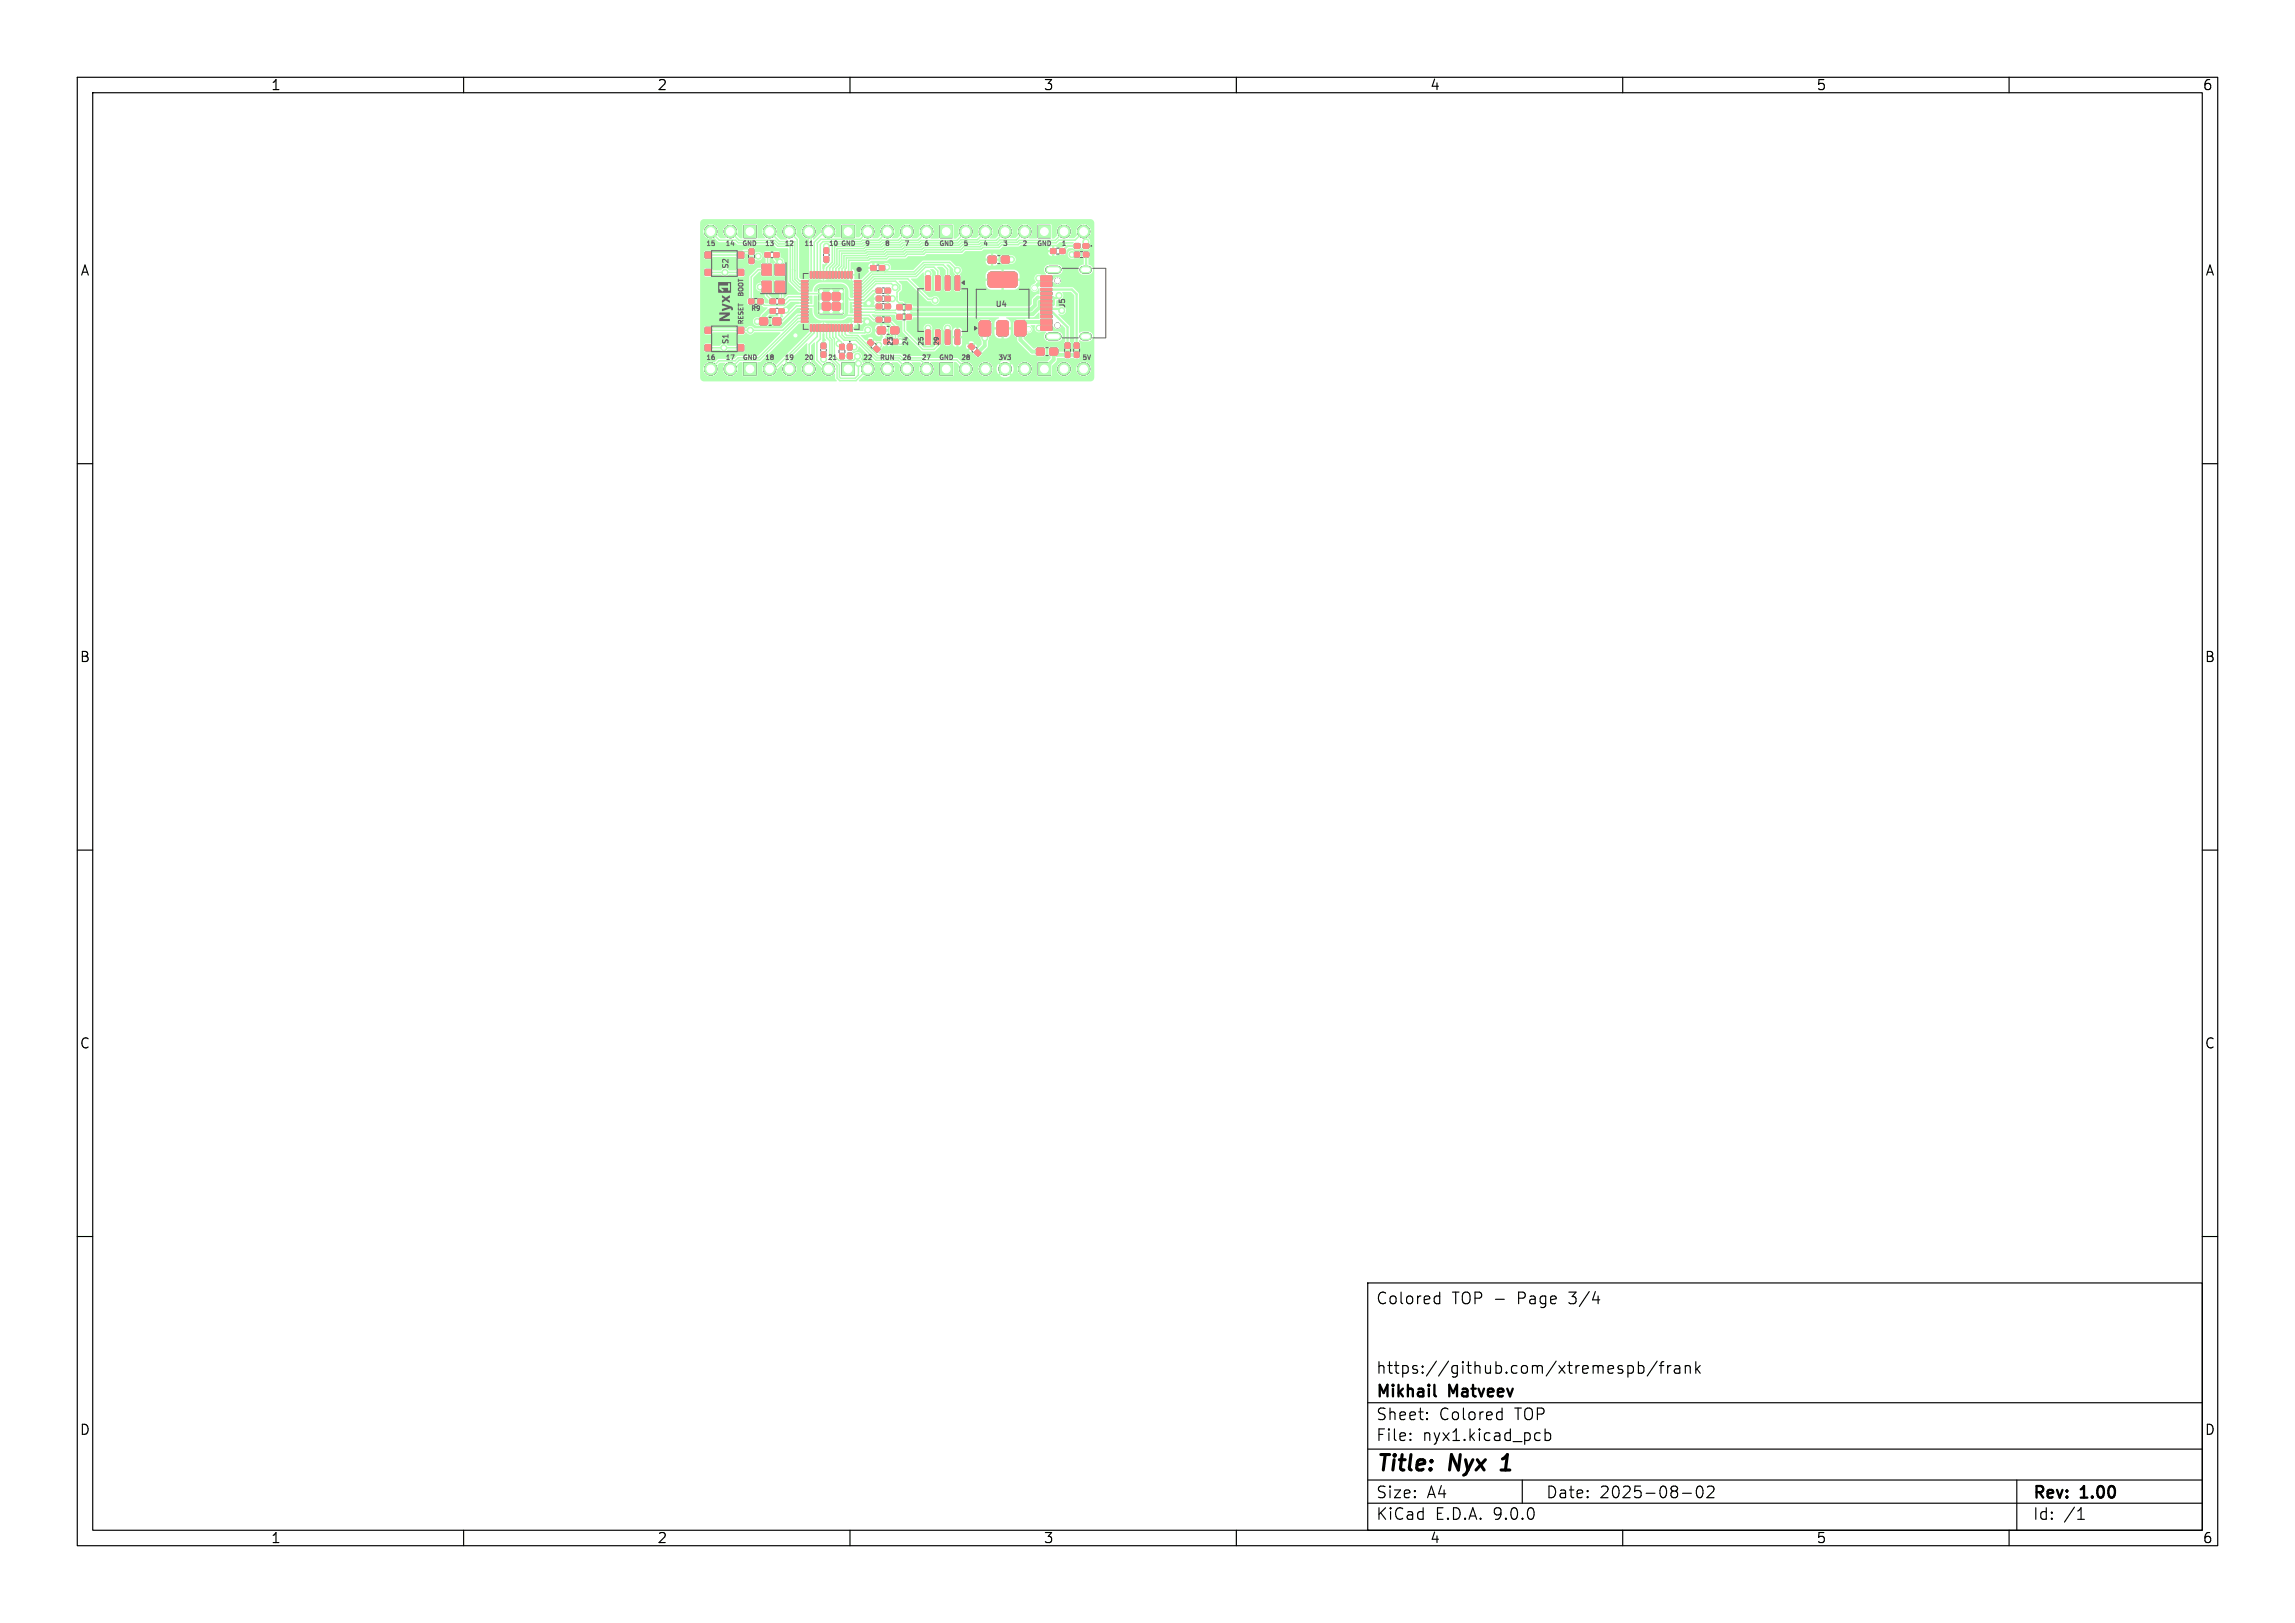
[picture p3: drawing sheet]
<svg xmlns="http://www.w3.org/2000/svg" width="297mm" height="210mm" viewBox="0 0 297 210" stroke-linecap="round" stroke-linejoin="round" font-family="sans-serif">
<defs><g id="words">
<g font-size="2.8">
<text x="178" y="190.9">Title:</text>
<text x="187.7" y="190.9">Nyx</text>
<text x="195.2" y="190.9">1</text>
</g>
<g font-size="2.1">
<text x="178" y="169">Colored</text>
<text x="187.9" y="169">TOP -</text>
<text x="196.5" y="169">Page</text>
<text x="203.3" y="169">3/4</text>
<text x="178" y="178">https://github.com/xtremespb/frank</text>
<text x="178" y="184">Sheet:</text>
<text x="178" y="181.2">Mikhail</text>
<text x="186.2" y="184">Colored</text>
<text x="187.6" y="181.2">Matveev</text>
<text x="196.1" y="184">TOP</text>
<text x="178" y="186.7">File:</text>
<text x="184.1" y="186.7">nyx1.kicad_pcb</text>
<text x="178" y="196.9">KiCad</text>
<text x="178" y="194.1">Size:</text>
<text x="184.7" y="194.1">A4</text>
<text x="185.7" y="196.9">E.D.A.</text>
<text x="193.3" y="196.9">9.0.0</text>
<text x="200" y="194.1">Date:</text>
<text x="207" y="194.1">2025-08-02</text>
<text x="263" y="194.3">Rev:</text>
<text x="263" y="196.9">Id:</text>
<text x="267.1" y="196.9">/1</text>
<text x="269.4" y="194.3">1.00</text>
</g>
<g font-size="1.8">
<text x="35" y="11.9">1</text>
<text x="85" y="11.9">2</text>
<text x="135" y="11.9">3</text>
<text x="185" y="11.9">4</text>
<text x="235" y="11.9">5</text>
<text x="285" y="11.9">6</text>
<text x="10.3" y="35.9">A</text>
<text x="285.4" y="35.9">A</text>
<text x="10.3" y="85.9">B</text>
<text x="285.3" y="85.9">B</text>
<text x="10.3" y="135.9">C</text>
<text x="285.3" y="135.9">C</text>
<text x="10.3" y="185.9">D</text>
<text x="285.3" y="185.9">D</text>
<text x="35" y="199.9">1</text>
<text x="85" y="199.9">2</text>
<text x="135" y="199.9">3</text>
<text x="185" y="199.9">4</text>
<text x="235" y="199.9">5</text>
<text x="285" y="199.9">6</text>
</g>
<g font-size="1" fill="#626262">
<text x="94.4" y="34.9" transform="rotate(-90 94.4 34.9)">S2</text>
<text x="128.7" y="39.9">U4</text>
<text x="138" y="40" transform="rotate(-90 138 40)">J5</text>
<text x="94.4" y="44.6" transform="rotate(-90 94.4 44.6)">S1</text>
</g>
<g font-size=".8" fill="#626262">
<text x="91.4" y="31.9">15</text>
<text x="93.9" y="31.9">14</text>
<text x="96" y="31.9">GND</text>
<text x="99" y="31.9">13</text>
<text x="101.5" y="31.9">12</text>
<text x="104.1" y="31.9">11</text>
<text x="107.3" y="31.9">10</text>
<text x="108.8" y="31.9">GND</text>
<text x="111.9" y="31.9">9</text>
<text x="114.5" y="31.9">8</text>
<text x="117" y="31.9">7</text>
<text x="119.6" y="31.9">6</text>
<text x="121.5" y="31.9">GND</text>
<text x="124.7" y="31.9">5</text>
<text x="127.2" y="31.9">4</text>
<text x="129.8" y="31.9">3</text>
<text x="132.3" y="31.9">2</text>
<text x="134.2" y="31.9">GND</text>
<text x="137.4" y="31.9">1</text>
<text x="96.3" y="42" transform="rotate(-90 96.3 42)">RESET</text>
<text x="96.3" y="38.4" transform="rotate(-90 96.3 38.4)">BOOT</text>
<text x="97.2" y="40.3">R9</text>
<text x="91.4" y="46.7">16</text>
<text x="93.9" y="46.7">17</text>
<text x="96.1" y="46.7">GND</text>
<text x="99" y="46.7">18</text>
<text x="101.5" y="46.7">19</text>
<text x="104.1" y="46.7">20</text>
<text x="107.1" y="46.7">21</text>
<text x="111.7" y="46.7">22</text>
<text x="113.8" y="46.7">RUN</text>
<text x="115.6" y="44.8" transform="rotate(-90 115.6 44.8)">23</text>
<text x="116.7" y="46.7">26</text>
<text x="117.6" y="44.8" transform="rotate(-90 117.6 44.8)">24</text>
<text x="119.3" y="46.7">27</text>
<text x="119.6" y="44.8" transform="rotate(-90 119.6 44.8)">25</text>
<text x="121.5" y="46.7">GND</text>
<text x="121.6" y="44.8" transform="rotate(-90 121.6 44.8)">29</text>
<text x="124.4" y="46.7">28</text>
<text x="129.2" y="46.7">3V3</text>
<text x="140.1" y="46.7">5V</text>
</g>
</g></defs>
<g fill="none" stroke="#000" stroke-width=".15">
<path d="M10 10h277v190h-277zM12 12h273v186h-273zM60 10v2M110 10v2M160 10v2M210 10v2M260 10v2M10 60h2M285 60h2M10 110h2M285 110h2M10 160h2"/>
<path d="M177 166h108v32h-108zM185.9 167.7l.4 .1M186.3 167.2v1.5M186.3 168.6l-.4 .1M206.1 168.2h.9M210.7 176.8l.4-.1 .3 .3v.4l-.2 .2-.1 .1-.4-.1M212 176.8l.5-.1 .2 .3v.4l-.1 .2-.1 .1-.5-.1M212 176.2v1.5M214.5 176.1l-1.3 2M214.7 176.7h.6M215.3 176.2l-.3 .1v.1v1.3M215.8 176.7v1"/>
<path d="M216.2 176.7a.38 .38 0 0 0-.4 .3M216.7 176.8l.2-.1 .4 .1 .1 .9M217.4 177.1h-.5a.29 .29 0 0 0-.2 .3 .29 .29 0 0 0 .2 .3l.5-.1M218.1 176.8a.37 .37 0 0 1 .6 .1v.8M218.1 176.7v1M219.5 176.2v1.5M219.6 177.1l.4 .6M220 176.7l-.5 .6M285 160h2M60 198v2M110 198v2M160 198v2"/>
<path d="M177 194.5h108M177 191.5h108M177 187.5h108M177 181.5h108M182.5 186.3h.1l-.1 .1M182.5 186.3v.1M182.5 185.5v.1M182.5 185.5h.1l-.1 .1M184.7 183.6v.1M184.7 183.6h-.1l.1 .1M184.7 182.8v.1M184.7 182.8h-.1l.1 .1"/>
<path d="M194 182.7l.4 .1M194.4 182.2v1.5M194.4 183.6l-.4 .1M197 191.5v3M198.9 185.4l.4 .1M199.3 186.3l-.4 .1M200 185.5l.4-.1 .3 .3v.4l-.2 .2-.1 .1-.4-.1M200 184.9v1.5M210 198v2M217.7 193.2h1.2M219.7 192.4a.36 .36 0 0 1 .6 .2 .77 .77 0 0 1-.4 1.2 1 1 0 0 1-.2-1.4zM221 192.4l.2-.1h.3a.41 .41 0 0 1 .2 .6l-.8 .9h.9"/>
<path d="M260 198v2M261 191.5v6.5M268.9 196.6h.8M269 195.5l.3-.4v1.5"/>
</g>
<path d="M194.3 190.2h1.1M194.8 188.5l-.4 .3" fill="none" stroke="#000" stroke-width=".4"/>
<path d="M185.6 180.5l.2 .2" fill="none" stroke="#000" stroke-width=".3"/>
<g fill="#000" stroke="#000" stroke-width=".13">
<path d="M91.3 32.6h.7v.8h-.7zM91.3 34.9h.7v.7h-.7zM95.5 32.6h.7v.8h-.7zM95.5 34.9h.7v.7h-.7zM96.3 29.2h1.6v1.6h-1.6zM97 33.4h.5v.7h-.5zM97 32.2h.5v.7h-.5zM96.9 38.7h.6v.6h-.6zM98.1 38.7h.6v.6h-.6zM99 32.7h.7v.5h-.7zM98.6 34.2h1.2v1.4h-1.2zM98.6 36.4h1.2v1.4h-1.2z"/>
<path d="M100.2 32.7h.6v.5h-.6zM99.7 38.7h.6v.6h-.6zM100.8 38.7h.7v.6h-.7zM100.3 36.4h1.2v1.4h-1.2zM100.3 34.2h1.2v1.4h-1.2zM103.7 36.3h.8l.1 .2h-.9zM103.7 36.7h.8l.1 .2h-.9zM103.7 37.1h.8l.1 .2h-.9zM103.7 37.5h.8l.1 .2h-.9zM103.7 37.9h.8l.1 .2h-.9zM103.7 38.3h.8l.1 .2h-.9zM103.7 38.7h.8l.1 .2h-.9z"/>
<path d="M103.7 39.1h.8l.1 .2h-.9zM103.7 39.5h.8l.1 .2h-.9zM103.7 39.9h.8l.1 .2h-.9zM104.9 35.1l.2 .1-.1 .8h-.1zM105.3 35.1l.2 .1-.1 .8h-.1zM105.7 35.1l.2 .1-.1 .8h-.1zM106.1 35.1l.2 .1-.1 .8h-.1zM106.5 35.1l.2 .1-.1 .8h-.1zM106.7 33.2h.5v.7h-.5zM106.7 32.1h.5v.6h-.5zM106.9 35.1l.2 .1-.1 .8h-.1zM107.3 35.1l.2 .1-.1 .8h-.1z"/>
<path d="M107.7 35.1l.2 .1-.1 .8h-.1zM108.1 35.1l.2 .1-.1 .8h-.1zM108.5 35.1l.2 .1-.1 .8h-.1zM109 29.2h1.6v1.6h-1.6zM108.9 35.1l.2 .1-.1 .8h-.1zM106 37.4h3.1v3.2h-3.1zM109.3 35.1l.2 .1-.1 .8h-.1zM109.7 35.1l.2 .1-.1 .8h-.1zM110.1 35.1l.2 .1-.1 .8h-.1zM110.6 39.9h.8v.2h-.8zM110.6 39.5h.8v.2h-.8zM110.6 39.1h.8v.2h-.8z"/>
<path d="M110.6 38.7h.8v.2h-.8zM110.6 38.3h.8v.2h-.8zM110.6 37.9h.8v.2h-.8zM110.6 37.5h.8v.2h-.8zM110.6 37.1h.8v.2h-.8zM110.6 36.7h.8v.2h-.8zM110.6 36.3h.8v.2h-.8zM112.7 34.4h.7v.5h-.7zM113.4 38.4h.7v.5h-.7zM113.4 39.4h.7v.5h-.7zM113.4 37.3h.7v.6h-.7zM113.8 34.4h.7v.5h-.7z"/>
<path d="M114.6 38.4h.6v.5h-.6zM114.6 39.4h.6v.5h-.6zM114.6 37.3h.6v.6h-.6zM116.1 39.5h.6v.5h-.6zM117.3 39.5h.6v.5h-.6zM119.8 35.7h.4l.2 .1v1.6l-.1 .2h-.4l-.1-.1zM121.1 35.7h.4l.2 .1v1.6l-.1 .2h-.4l-.1-.1zM121.7 29.2h1.6v1.6h-1.6zM122.4 35.7h.4l.1 .1v1.6l-.1 .2h-.3l-.2-.1zM123.6 35.7h.5l.1 .1v1.6l-.1 .2h-.3l-.2-.1zM127.9 33.2l.2-.1 .8 .1v.2v.6l-.2 .1-.8-.1-.1-.2zM128 35.3l.3-.1 3.1 .1 .2 .3v1.3l-.2 .2-.2 .1-3.1-.1-.2-.2-.1-.2 .1-1.1z"/>
<path d="M129.6 33.2l.2-.1 .8 .1v.2v.6l-.2 .1-.8-.1v-.2zM134.4 29.2h1.6v1.6h-1.6zM134.7 39.3h1.4v.3h-1.4zM134.7 38.8h1.4v.3h-1.4zM134.7 38.3h1.4v.3h-1.4zM134.7 37.8h1.4v.3h-1.4zM134.7 37.3h1.4v.3h-1.4zM134.7 36.5h1.4v.6h-1.4zM134.7 35.7h1.4v.6h-1.4zM136 32.2h.6v.6h-.6zM137.2 32.2h.6v.6h-.6zM139 32.7h.7v.5h-.7z"/>
<path d="M139.1 31.5h.6v.6h-.6zM140.2 32.7h.7v.5h-.7zM140.2 31.5h.7v.6h-.7zM91.3 42.4h.7v.7h-.7zM91.3 44.6h.7v.8h-.7zM95.5 42.4h.7v.7h-.7zM95.5 44.6h.7v.8h-.7zM96.3 46.9h1.6v1.6h-1.6zM98.3 41.2l.2-.1 .8 .1v.1v.7l-.2 .1-.8-.1v-.2zM99.7 40h.6v.5h-.6zM100.1 41.2l.1-.1 .8 .1 .1 .1-.1 .7-.2 .1-.7-.1-.1-.2zM100.8 40h.7v.5h-.7z"/>
<path d="M103.7 40.3h.8l.1 .2h-.9zM103.7 40.7h.8l.1 .2h-.9zM103.7 41.1h.8l.1 .2h-.9zM103.7 41.5h.8l.1 .2h-.9zM104.9 42l.2 .1-.1 .8-.1-.1zM105.3 42l.2 .1-.1 .8-.1-.1zM105.7 42l.2 .1-.1 .8-.1-.1zM106.1 42l.2 .1-.1 .8-.1-.1zM106.5 42l.2 .1-.1 .8-.1-.1zM106.3 44.4h.5v.7h-.5zM106.3 45.6h.5v.6h-.5zM106.9 42l.2 .1-.1 .8-.1-.1z"/>
<path d="M107.3 42l.2 .1-.1 .8-.1-.1zM107.7 42l.2 .1-.1 .8-.1-.1zM108.1 42l.2 .1-.1 .8-.1-.1zM108.5 42l.2 .1-.1 .8-.1-.1zM108.7 45.8h.5v.6h-.5zM108.7 44.6h.5v.6h-.5zM109 46.9h1.6v1.6h-1.6zM108.9 42l.2 .1-.1 .8-.1-.1zM109.3 42l.2 .1-.1 .8-.1-.1zM109.7 42l.2 .1-.1 .8-.1-.1zM109.7 44.6h.6v.6h-.6zM109.7 45.7h.6v.7h-.6z"/>
<path d="M110.1 42l.2 .1-.1 .8-.1-.1zM110.6 41.5h.8v.2h-.8zM110.6 41.1h.8v.2h-.8zM110.6 40.7h.8v.2h-.8zM110.6 40.3h.8v.2h-.8zM112.3 44.2l.3-.3h.1l.3 .4 .1 .1-.3 .3-.2 .1-.3-.4zM113.3 44.8l.2-.1 .4 .4-.1 .2-.2 .3-.2-.1-.3-.3v-.1zM113.4 41.1h.7v.5h-.7zM113.6 42.3h.2h.7l.1 .2-.1 .7h-.1h-.8l-.1-.2zM114.4 43.9h.7v.6h-.7zM114.6 41.1h.6v.5h-.6zM115.3 42.3h.2h.8v.2v.7h-.2h-.8v-.2z"/>
<path d="M115.6 43.9h.6v.6h-.6zM116.1 40.7h.6v.6h-.6zM117.3 40.7h.6v.6h-.6zM119.8 42.7h.4l.2 .1v1.6l-.1 .2h-.4l-.1-.1zM121.1 42.7h.4l.2 .1v1.6l-.1 .2h-.4l-.1-.1zM121.7 46.9h1.6v1.6h-1.6zM122.4 42.7h.4l.1 .1v1.6l-.1 .2h-.3l-.2-.1zM123.6 42.7h.5l.1 .1v1.6l-.1 .2h-.3l-.2-.1zM125.3 44.7l.3-.2h.1l.4 .3v.2l-.2 .2-.2 .1-.4-.4zM126.4 45.3h.1l.4 .3v.2l-.3 .3-.2-.1-.3-.3v-.1zM126.8 41.6l.3-.1h.8l.2 .1 .1 1.5-.2 .3-.9 .1-.3-.2-.1-.2zM129.2 41.6l.9-.1 .3 .1 .1 1.5-.2 .3-.9 .1-.3-.2-.1-1.4z"/>
<path d="M131.5 41.6l.9-.1 .3 .1 .1 1.5-.2 .3-.9 .1-.3-.2-.1-1.4zM134.2 45.1l.1-.1 .8 .1 .1 .2-.1 .6-.2 .1-.7-.1-.1-.2zM134.4 46.9h1.6v1.6h-1.6zM135.9 45.1l.2-.1 .7 .1 .1 .2-.1 .6-.1 .1-.8-.1-.1-.2zM134.7 42.1h1.4v.6h-1.4zM134.7 41.4h1.4v.6h-1.4zM134.7 40.8h1.4v.3h-1.4zM134.7 40.3h1.4v.3h-1.4zM134.7 39.8h1.4v.3h-1.4zM137.9 45.6h.5v.6h-.5zM137.9 44.4h.5v.6h-.5zM139.1 45.6h.5v.6h-.5z"/>
<path d="M139.1 44.4h.5v.6h-.5z"/>
<circle cx="92" cy="30" r=".8"/>
<circle cx="94.5" cy="30" r=".8"/>
<circle cx="99.6" cy="30" r=".8"/>
<circle cx="102.1" cy="30" r=".8"/>
<circle cx="104.7" cy="30" r=".8"/>
<circle cx="107.2" cy="30" r=".8"/>
<circle cx="112.3" cy="30" r=".8"/>
<circle cx="114.8" cy="30" r=".8"/>
<circle cx="117.4" cy="30" r=".8"/>
<circle cx="119.9" cy="30" r=".8"/>
<circle cx="125" cy="30" r=".8"/>
<circle cx="127.5" cy="30" r=".8"/>
<circle cx="130.1" cy="30" r=".8"/>
<circle cx="132.6" cy="30" r=".8"/>
<circle cx="136.9" cy="36.3" r=".33"/>
<circle cx="137.7" cy="30" r=".8"/>
<circle cx="140.2" cy="30" r=".8"/>
<circle cx="92" cy="47.7" r=".8"/>
<circle cx="94.5" cy="47.7" r=".8"/>
<circle cx="99.6" cy="47.7" r=".8"/>
<circle cx="102.1" cy="47.7" r=".8"/>
<circle cx="104.7" cy="47.7" r=".8"/>
<circle cx="107.2" cy="47.7" r=".8"/>
<circle cx="112.3" cy="47.7" r=".8"/>
<circle cx="114.8" cy="47.7" r=".8"/>
<circle cx="117.4" cy="47.7" r=".8"/>
<circle cx="119.9" cy="47.7" r=".8"/>
<circle cx="125" cy="47.7" r=".8"/>
<circle cx="127.5" cy="47.7" r=".8"/>
<circle cx="130.1" cy="47.7" r=".8"/>
<circle cx="132.6" cy="47.7" r=".8"/>
<circle cx="136.9" cy="42.1" r=".33"/>
<circle cx="137.7" cy="47.7" r=".8"/>
<circle cx="140.2" cy="47.7" r=".8"/>
</g>
<path d="M135.8 34.9h1.1M140.2 34.9h.6M135.8 43.5h1.1M140.2 43.5h.6" fill="none" stroke="#000" stroke-width="1"/>
<g fill="#b3ffb3" stroke="#b3ffb3" stroke-width=".13">
<path d="M136 32.2h.6v.6h-.6z"/>
<path d="M137.2 32.2h.6v.6h-.6z"/>
<path d="M100.3 36.4h1.2v1.4h-1.2z"/>
<path d="M100.3 34.2h1.2v1.4h-1.2z"/>
<path d="M98.6 34.2h1.2v1.4h-1.2z"/>
<path d="M98.6 36.4h1.2v1.4h-1.2z"/>
<path d="M126.8 41.6l.3-.1h.8l.2 .1 .1 1.5-.2 .3-.9 .1-.3-.2-.1-.2z"/>
<path d="M129.2 41.6l.9-.1 .3 .1 .1 1.5-.2 .3-.9 .1-.3-.2-.1-1.4z"/>
<path d="M128 35.3l.3-.1 3.1 .1 .2 .3v1.3l-.2 .2-.2 .1-3.1-.1-.2-.2-.1-.2 .1-1.1z"/>
<path d="M131.5 41.6l.9-.1 .3 .1 .1 1.5-.2 .3-.9 .1-.3-.2-.1-1.4z"/>
<path d="M110.1 35.1l.2 .1-.1 .8h-.1z"/>
<path d="M109.7 35.1l.2 .1-.1 .8h-.1z"/>
<path d="M109.3 35.1l.2 .1-.1 .8h-.1z"/>
<path d="M108.9 35.1l.2 .1-.1 .8h-.1z"/>
<path d="M108.5 35.1l.2 .1-.1 .8h-.1z"/>
<path d="M108.1 35.1l.2 .1-.1 .8h-.1z"/>
<path d="M107.7 35.1l.2 .1-.1 .8h-.1z"/>
<path d="M107.3 35.1l.2 .1-.1 .8h-.1z"/>
<path d="M106.9 35.1l.2 .1-.1 .8h-.1z"/>
<path d="M106.5 35.1l.2 .1-.1 .8h-.1z"/>
<path d="M106.1 35.1l.2 .1-.1 .8h-.1z"/>
<path d="M105.7 35.1l.2 .1-.1 .8h-.1z"/>
<path d="M105.3 35.1l.2 .1-.1 .8h-.1z"/>
<path d="M104.9 35.1l.2 .1-.1 .8h-.1z"/>
<path d="M103.7 36.3h.8l.1 .2h-.9z"/>
<path d="M103.7 36.7h.8l.1 .2h-.9z"/>
<path d="M103.7 37.1h.8l.1 .2h-.9z"/>
<path d="M103.7 37.5h.8l.1 .2h-.9z"/>
<path d="M103.7 37.9h.8l.1 .2h-.9z"/>
<path d="M103.7 38.3h.8l.1 .2h-.9z"/>
<path d="M103.7 38.7h.8l.1 .2h-.9z"/>
<path d="M103.7 39.1h.8l.1 .2h-.9z"/>
<path d="M103.7 39.5h.8l.1 .2h-.9z"/>
<path d="M103.7 39.9h.8l.1 .2h-.9z"/>
<path d="M103.7 40.3h.8l.1 .2h-.9z"/>
<path d="M103.7 40.7h.8l.1 .2h-.9z"/>
<path d="M103.7 41.1h.8l.1 .2h-.9z"/>
<path d="M103.7 41.5h.8l.1 .2h-.9z"/>
<path d="M104.9 42l.2 .1-.1 .8-.1-.1z"/>
<path d="M105.3 42l.2 .1-.1 .8-.1-.1z"/>
<path d="M105.7 42l.2 .1-.1 .8-.1-.1z"/>
<path d="M106.1 42l.2 .1-.1 .8-.1-.1z"/>
<path d="M106.5 42l.2 .1-.1 .8-.1-.1z"/>
<path d="M106.9 42l.2 .1-.1 .8-.1-.1z"/>
<path d="M107.3 42l.2 .1-.1 .8-.1-.1z"/>
<path d="M107.7 42l.2 .1-.1 .8-.1-.1z"/>
<path d="M108.1 42l.2 .1-.1 .8-.1-.1z"/>
<path d="M108.5 42l.2 .1-.1 .8-.1-.1z"/>
<path d="M108.9 42l.2 .1-.1 .8-.1-.1z"/>
<path d="M109.3 42l.2 .1-.1 .8-.1-.1z"/>
<path d="M109.7 42l.2 .1-.1 .8-.1-.1z"/>
<path d="M110.1 42l.2 .1-.1 .8-.1-.1z"/>
<path d="M110.6 41.5h.8v.2h-.8z"/>
<path d="M110.6 41.1h.8v.2h-.8z"/>
<path d="M110.6 40.7h.8v.2h-.8z"/>
<path d="M110.6 40.3h.8v.2h-.8z"/>
<path d="M110.6 39.9h.8v.2h-.8z"/>
<path d="M110.6 39.5h.8v.2h-.8z"/>
<path d="M110.6 39.1h.8v.2h-.8z"/>
<path d="M110.6 38.7h.8v.2h-.8z"/>
<path d="M110.6 38.3h.8v.2h-.8z"/>
<path d="M110.6 37.9h.8v.2h-.8z"/>
<path d="M110.6 37.5h.8v.2h-.8z"/>
<path d="M110.6 37.1h.8v.2h-.8z"/>
<path d="M110.6 36.7h.8v.2h-.8z"/>
<path d="M110.6 36.3h.8v.2h-.8z"/>
<path d="M106 37.4h3.1v3.2h-3.1z"/>
<path d="M123.6 35.7h.5l.1 .1v1.6l-.1 .2h-.3l-.2-.1z"/>
<path d="M122.4 35.7h.4l.1 .1v1.6l-.1 .2h-.3l-.2-.1z"/>
<path d="M121.1 35.7h.4l.2 .1v1.6l-.1 .2h-.4l-.1-.1z"/>
<path d="M119.8 35.7h.4l.2 .1v1.6l-.1 .2h-.4l-.1-.1z"/>
<path d="M119.8 42.7h.4l.2 .1v1.6l-.1 .2h-.4l-.1-.1z"/>
<path d="M121.1 42.7h.4l.2 .1v1.6l-.1 .2h-.4l-.1-.1z"/>
<path d="M122.4 42.7h.4l.1 .1v1.6l-.1 .2h-.3l-.2-.1z"/>
<path d="M123.6 42.7h.5l.1 .1v1.6l-.1 .2h-.3l-.2-.1z"/>
<path d="M91.3 32.6h.7v.8h-.7z"/>
<path d="M95.5 32.6h.7v.8h-.7z"/>
<path d="M91.3 34.9h.7v.7h-.7z"/>
<path d="M95.5 34.9h.7v.7h-.7z"/>
<path d="M91.3 42.4h.7v.7h-.7z"/>
<path d="M95.5 42.4h.7v.7h-.7z"/>
<path d="M91.3 44.6h.7v.8h-.7z"/>
<path d="M95.5 44.6h.7v.8h-.7z"/>
<path d="M140.2 32.7h.7v.5h-.7z"/>
<path d="M139 32.7h.7v.5h-.7z"/>
<path d="M139.1 45.6h.5v.6h-.5z"/>
<path d="M139.1 44.4h.5v.6h-.5z"/>
<path d="M137.9 45.6h.5v.6h-.5z"/>
<path d="M137.9 44.4h.5v.6h-.5z"/>
<path d="M108.7 45.8h.5v.6h-.5z"/>
<path d="M108.7 44.6h.5v.6h-.5z"/>
<path d="M98.1 38.7h.6v.6h-.6z"/>
<path d="M96.9 38.7h.6v.6h-.6z"/>
<path d="M117.3 40.7h.6v.6h-.6z"/>
<path d="M116.1 40.7h.6v.6h-.6z"/>
<path d="M97 33.4h.5v.7h-.5z"/>
<path d="M97 32.2h.5v.7h-.5z"/>
<path d="M117.3 39.5h.6v.5h-.6z"/>
<path d="M116.1 39.5h.6v.5h-.6z"/>
<path d="M109.7 44.6h.6v.6h-.6z"/>
<path d="M109.7 45.7h.6v.7h-.6z"/>
<path d="M100.8 38.7h.7v.6h-.7z"/>
<path d="M99.7 38.7h.6v.6h-.6z"/>
<path d="M127.9 33.2l.2-.1 .8 .1v.2v.6l-.2 .1-.8-.1-.1-.2z"/>
<path d="M129.6 33.2l.2-.1 .8 .1v.2v.6l-.2 .1-.8-.1v-.2z"/>
<path d="M134.2 45.1l.1-.1 .8 .1 .1 .2-.1 .6-.2 .1-.7-.1-.1-.2z"/>
<path d="M135.9 45.1l.2-.1 .7 .1 .1 .2-.1 .6-.1 .1-.8-.1-.1-.2z"/>
<path d="M99 32.7h.7v.5h-.7z"/>
<path d="M100.2 32.7h.6v.5h-.6z"/>
<path d="M125.3 44.7l.3-.2h.1l.4 .3v.2l-.2 .2-.2 .1-.4-.4z"/>
<path d="M126.4 45.3h.1l.4 .3v.2l-.3 .3-.2-.1-.3-.3v-.1z"/>
<path d="M113.6 42.3h.2h.7l.1 .2-.1 .7h-.1h-.8l-.1-.2z"/>
<path d="M115.3 42.3h.2h.8v.2v.7h-.2h-.8v-.2z"/>
<path d="M100.1 41.2l.1-.1 .8 .1 .1 .1-.1 .7-.2 .1-.7-.1-.1-.2z"/>
<path d="M98.3 41.2l.2-.1 .8 .1v.1v.7l-.2 .1-.8-.1v-.2z"/>
<path d="M112.3 44.2l.3-.3h.1l.3 .4 .1 .1-.3 .3-.2 .1-.3-.4z"/>
<path d="M113.3 44.8l.2-.1 .4 .4-.1 .2-.2 .3-.2-.1-.3-.3v-.1z"/>
<path d="M113.4 38.4h.7v.5h-.7z"/>
<path d="M114.6 38.4h.6v.5h-.6z"/>
<path d="M113.4 39.4h.7v.5h-.7z"/>
<path d="M114.6 39.4h.6v.5h-.6z"/>
<path d="M114.4 43.9h.7v.6h-.7z"/>
<path d="M115.6 43.9h.6v.6h-.6z"/>
<path d="M106.3 44.4h.5v.7h-.5z"/>
<path d="M106.3 45.6h.5v.6h-.5z"/>
<path d="M100.8 40h.7v.5h-.7z"/>
<path d="M99.7 40h.6v.5h-.6z"/>
<path d="M106.7 33.2h.5v.7h-.5z"/>
<path d="M106.7 32.1h.5v.6h-.5z"/>
<path d="M112.7 34.4h.7v.5h-.7z"/>
<path d="M113.8 34.4h.7v.5h-.7z"/>
<path d="M113.4 41.1h.7v.5h-.7z"/>
<path d="M114.6 41.1h.6v.5h-.6z"/>
<path d="M113.4 37.3h.7v.6h-.7z"/>
<path d="M114.6 37.3h.6v.6h-.6z"/>
<path d="M134.4 29.2h1.6v1.6h-1.6z"/>
<path d="M121.7 29.2h1.6v1.6h-1.6z"/>
<path d="M109 29.2h1.6v1.6h-1.6z"/>
<path d="M96.3 29.2h1.6v1.6h-1.6z"/>
<path d="M96.3 46.9h1.6v1.6h-1.6z"/>
<path d="M109 46.9h1.6v1.6h-1.6z"/>
<path d="M121.7 46.9h1.6v1.6h-1.6z"/>
<path d="M134.4 46.9h1.6v1.6h-1.6z"/>
<path d="M134.7 42.1h1.4v.6h-1.4z"/>
<path d="M134.7 41.4h1.4v.6h-1.4z"/>
<path d="M134.7 40.8h1.4v.3h-1.4z"/>
<path d="M134.7 40.3h1.4v.3h-1.4z"/>
<path d="M134.7 39.8h1.4v.3h-1.4z"/>
<path d="M134.7 39.3h1.4v.3h-1.4z"/>
<path d="M134.7 38.8h1.4v.3h-1.4z"/>
<path d="M134.7 38.3h1.4v.3h-1.4z"/>
<path d="M134.7 37.8h1.4v.3h-1.4z"/>
<path d="M134.7 37.3h1.4v.3h-1.4z"/>
<path d="M134.7 36.5h1.4v.6h-1.4z"/>
<path d="M134.7 35.7h1.4v.6h-1.4z"/>
<path d="M139.1 31.5h.6v.6h-.6z"/>
<path d="M140.2 31.5h.7v.6h-.7z"/>
<circle cx="108.8" cy="37.7" r=".3"/>
<circle cx="107.6" cy="37.7" r=".3"/>
<circle cx="106.3" cy="37.7" r=".3"/>
<circle cx="108.8" cy="39" r=".3"/>
<circle cx="107.6" cy="39" r=".3"/>
<circle cx="106.3" cy="39" r=".3"/>
<circle cx="108.8" cy="40.3" r=".3"/>
<circle cx="107.6" cy="40.3" r=".3"/>
<circle cx="106.3" cy="40.3" r=".3"/>
<circle cx="140.2" cy="30" r=".8"/>
<circle cx="137.7" cy="30" r=".8"/>
<circle cx="132.6" cy="30" r=".8"/>
<circle cx="130.1" cy="30" r=".8"/>
<circle cx="127.5" cy="30" r=".8"/>
<circle cx="125" cy="30" r=".8"/>
<circle cx="119.9" cy="30" r=".8"/>
<circle cx="117.4" cy="30" r=".8"/>
<circle cx="114.8" cy="30" r=".8"/>
<circle cx="112.3" cy="30" r=".8"/>
<circle cx="107.2" cy="30" r=".8"/>
<circle cx="104.7" cy="30" r=".8"/>
<circle cx="102.1" cy="30" r=".8"/>
<circle cx="99.6" cy="30" r=".8"/>
<circle cx="94.5" cy="30" r=".8"/>
<circle cx="92" cy="30" r=".8"/>
<circle cx="92" cy="47.7" r=".8"/>
<circle cx="94.5" cy="47.7" r=".8"/>
<circle cx="99.6" cy="47.7" r=".8"/>
<circle cx="102.1" cy="47.7" r=".8"/>
<circle cx="104.7" cy="47.7" r=".8"/>
<circle cx="107.2" cy="47.7" r=".8"/>
<circle cx="112.3" cy="47.7" r=".8"/>
<circle cx="114.8" cy="47.7" r=".8"/>
<circle cx="117.4" cy="47.7" r=".8"/>
<circle cx="119.9" cy="47.7" r=".8"/>
<circle cx="125" cy="47.7" r=".8"/>
<circle cx="127.5" cy="47.7" r=".8"/>
<circle cx="130.1" cy="47.7" r=".8"/>
<circle cx="132.6" cy="47.7" r=".8"/>
<circle cx="137.7" cy="47.7" r=".8"/>
<circle cx="140.2" cy="47.7" r=".8"/>
<circle cx="101.7" cy="40.1" r=".4"/>
<circle cx="102.9" cy="43.4" r=".4"/>
<circle cx="112.2" cy="41.6" r=".4"/>
<circle cx="112.4" cy="39.2" r=".4"/>
<circle cx="133.1" cy="42.6" r=".35"/>
<circle cx="133.9" cy="37.3" r=".35"/>
<circle cx="137" cy="38.2" r=".4"/>
<circle cx="137.4" cy="40.2" r=".4"/>
<circle cx="113.7" cy="44.7" r=".4"/>
<circle cx="108.6" cy="44.5" r=".4"/>
<circle cx="112.3" cy="42.7" r=".4"/>
<circle cx="97.1" cy="42.7" r=".4"/>
<circle cx="140.5" cy="31.3" r=".4"/>
<circle cx="138.7" cy="32.9" r=".4"/>
<circle cx="127.4" cy="43.7" r=".4"/>
<circle cx="100.9" cy="33.9" r=".4"/>
<circle cx="106.9" cy="31.9" r=".4"/>
<circle cx="93.7" cy="45" r=".4"/>
<circle cx="98" cy="41.6" r=".4"/>
<circle cx="98.4" cy="37.1" r=".4"/>
<circle cx="93.8" cy="35.3" r=".4"/>
<circle cx="98.1" cy="33.1" r=".4"/>
<circle cx="123.9" cy="35" r=".4"/>
<circle cx="114.7" cy="34.6" r=".4"/>
<circle cx="120.1" cy="42.5" r=".4"/>
<circle cx="122.6" cy="42.5" r=".4"/>
<circle cx="121" cy="38.9" r=".4"/>
<circle cx="115.5" cy="38.6" r=".4"/>
<circle cx="115.9" cy="37.2" r=".4"/>
<circle cx="120.1" cy="35.4" r=".4"/>
<circle cx="134.5" cy="42.5" r=".4"/>
<circle cx="134.4" cy="36" r=".4"/>
<circle cx="130.9" cy="33.6" r=".4"/>
<circle cx="116.5" cy="44.2" r=".4"/>
<circle cx="110.5" cy="44.9" r=".4"/>
<circle cx="106.6" cy="46.5" r=".4"/>
<circle cx="111" cy="46.1" r=".4"/>
<circle cx="111.1" cy="47" r=".4"/>
</g>
<path d="M135.8 34.9h1.1M140.2 34.9h.6M135.8 43.5h1.1M140.2 43.5h.6" fill="none" stroke="#b3ffb3" stroke-width="1"/>
<path d="M100.5 33v.4l.4 .5M134.3 38.5l-.4 .4v.6l-.5 .6h-15.5l-.3-.3M134.3 40l-.7 .7h-15.7l-.3 .3M135.4 36.8h-1l-.5 .5M100 40.3h-.5l-.7 .6v.7M127.4 43.7v1l-.9 1M132.2 42.6h.9M135.4 41.7h-2.5l-.9 .8v1.5l1.6 1.5h1M139.3 45.9h-2.5l-.4-.4v1l-1.2 1.2" fill="none" stroke="#b3ffb3" stroke-width=".5"/>
<path d="M114.9 37.6v2M134.3 38.5h2l.1 .1M135.4 37.5h3.3l.6 .6v6.6M135.4 39h-.9l-.1 .1v.8l.1 .1h2.7M136.4 38.6v.8l-.1 .1h-.9M137 38.2l-.3 .4h-.3M139.4 31.8h-1.2l-.7 .7M140.6 32.9v1.9M135.4 40.5h.9l1.9 1.8v2.4" fill="none" stroke="#b3ffb3" stroke-width=".3"/>
<g fill="none" stroke="#b3ffb3" stroke-width=".2">
<path d="M91.6 35.3h4.3M92 30l1.1 1.1h2.1l.3 .3h4.7l.4 .5h1.7v4.5l1.2 1.2h.6M94.5 30l1.2 1.1h4.6l.5 .5h1.7M97.3 32.6h-1l-.4 .4h-4.3M98.1 33.1h-.2l-.6 .7M99.2 37.1v1.1l.8 .8M99.2 34.9h-1l-1 .9v3.2M99.3 33v1.8M99.6 30l1.3 1.3h2v4.8l.6 .7h.6M101.1 37.3v1.7h.3l.6-.6h2.1M102.1 30l1.1 1v5l.3 .4h.6M102.6 31.6v4.7l.9 .9h.6"/>
<path d="M102.6 34.9h.1M102.9 35h.1M104.1 38.8h-1.9l-.7 .7h-2.6l-.5-.5M105 30.3v5.3M105.6 39.7l-.1-.1h-2.4l-2.2 2.2M106.3 37.7l-.3 .3h-1.9M106.7 30l-1.3 1.3v4.3M107.7 31.7v2.2l-.7 .8v.9M111 38h.7l1.6-1.6h2.6l.6 .5v.5l-.4 .4v1.1l.3 .3h.4l.2 .3v3.3l2.4 2.4h1.5l.5-.5M111 36.4h.6l1.2-1.2h5.5l1.2-1.2h3.4l1 1v1.6M111 37.6h.6l1.6-1.5h4.3l2.6 2.6h.8l.1 .2M111.8 32.2h-3.5v2l-.5 .5v.9"/>
<path d="M112.3 30l-1 1h-5.1l-.4 .4v4.2M113.7 37.6h-.7l-1.2 1.2h-1.8l-.4-.4M114.5 35.2h.1M114.8 30l-1.1 1.1h-2.1l-.2 .2h-4.9l-.3 .3v4M115.9 37.2l-.6-.5h-1.9l-1.7 1.7h-.7M116.1 38.4h.1M116.3 39.8l-.4 .4h-2.5l-.2-.2h-2.2M117.4 30l-1.1 1.1h-2.2l-.3 .3h-2.1l-.2 .2h-3.7M119.9 30l-1.1 1.1h-2.1l-.3 .3h-2.1l-.3 .3h-2.1l-.2 .2h-3.7v2.2l-.6 .6v.9M121.4 36.6v-1.5l-.5-.5h-1.1l-1.3 1.2h-5.5l-1.4 1.4h-.6M122.6 36.6v-1.8l-.5-.5h-2.5l-1.2 1.2h-5.5l-1.3 1.3h-.6M125 30l-1.2 1.1h-4.6l-.3 .3h-2.1l-.3 .3h-2.1l-.3 .3h-2.1"/>
<path d="M127.5 30l-1 1h-2.2l-.3 .4h-4.7l-.3 .3h-2.1l-.3 .3h-2.1l-.3 .3h-2.1l-.2 .2h-3.3v1.8l-.4 .4v.9M130.1 30l-1.2 1.1h-2.1l-.2 .2h-2.1l-.4 .4h-4.7l-.2 .3h-2.1l-.3 .3h-2.2l-.3 .3h-2.1l-.2 .2h-3.1v1.6l-.3 .4v.8M132.6 30l-1.1 1.1h-2.1l-.4 .3h-2.1l-.2 .2h-2.1l-.4 .4h-4.6l-.3 .3h-2.1l-.3 .3h-2.1l-.3 .3h-2.2l-.1 .2h-3v1.4l-.2 .3v.8M137.7 30l-1.2 1.1h-4.6l-.3 .3h-2.1l-.3 .3h-2.1l-.3 .2h-2.1l-.4 .4h-4.6l-.3 .3h-2.1l-.3 .3h-2.1l-.3 .3h-2.1l-.2 .2h-2.8v1.3l-.1 .1v.8M140.2 30l-1.1 1.1h-2.1l-.3 .3h-4.7l-.2 .3h-2.1l-.4 .3h-2.1l-.2 .2h-2.2l-.3 .4h-4.7l-.3 .3h-2.1l-.3 .3h-2.1l-.3 .3h-2.1l-.2 .2h-2.6v1.9M91.6 45h4.3M104.1 40.8h-.9l-1.9 1.9h-9.7M104.1 41.2h-.8l-5.1 5.1h-2.7l-.4 .4h-2.1l-1 1M104.1 41.6h-.8l-5 5h-2.6l-1.2 1.1M105 42.4v.6l-4.7 4.7M105.4 42.4v.7l-3.7 3.6v.7M105.8 42.4v1.1l-1.1 1.1v3.1"/>
<path d="M106.2 42.4v1.5l-.5 .4v2.3l1.2 1.1M107 42.4v1.3l.4 .4v2.3l.9 1v1.5l.4 .4h2.1l1.5-1.6M107.4 42.4v1.3l.3 .3v2.3l.9 .9v1.6l.2 .2h1.9l.4-.5v-1.5M107.8 42.4v1.2l.2 .2v2.3l.6 .5h1.8l.6-.5M108.2 42.4v1.2l.4 .4v.5M108.6 42.4v1l.6 .6h1.6l2.6 2.6h2.8l1.2 1.1M109 42.4v.9l.4 .4h1.5l2.6 2.6h2.9l.3 .3h2.5l.7 .8M109 46.1h1M109.4 42.4v.8l.2 .2h1.4l2.6 2.6h2.9M109.4 40.9l.1-.1h3l.5 .6h.7M109.8 42.4v.4l.2 .3h1.9l.4-.4M110.3 43.4h.1"/>
<path d="M111 40.4l4.9 .1 .5 .5M115 41.4l.8 .8v.6M115.9 42.8v1.4M116.8 46.3h2.5M119.6 46.6h4.2l1.2 1.1"/>
</g>
<g fill="#b3ffb3">
<path d="M101 40.3h.1l.1-.2h.6l-.1-.4 .6-.6 2.6-.1a.63 .63 0 0 1-.1-.7h.3v1h-1.7l-.5 .1-1 1h-.6v.5h.1l-.2 .2a.19 .19 0 0 1-.2-.2z"/>
<path d="M110 39.1h1.7l1.4-1.2h.1l.1 .1-.2 .3v.2h.6l.2 .2v.9l-.2 .2-3.4-.1a.67 .67 0 0 1 0 .8h-.4l.1-1.2h.3v.2h3.3v-.7h-.5a.52 .52 0 0 1 0 .6h-1.4v-.1h-1.7z"/>
<path d="M90.8 28.5l.3-.1h50a.51 .51 0 0 1 .5 .3v20.1a.5 .5 0 0 1-.5 .6l-29.9-.1v-.1l.6-.6a.98 .98 0 0 0 1.5-.9 .98 .98 0 0 0-1.6-.7l-.3-.5a.57 .57 0 0 0-.1-.8 .57 .57 0 0 0-.8 .1l-.2-.3v-.1a.58 .58 0 0 0 .8-.6h.1l2 2 1 .1h.1a.97 .97 0 0 0-.2 1.5 .97 .97 0 0 0 1.4 0 .97 .97 0 0 0-.1-1.4l.1-.1h.6l.4 .3a.97 .97 0 0 0 .3 1.3 .97 .97 0 0 0 1.3-.2 .97 .97 0 0 0-.2-1.3l.1-.1h1l.2 .2a.96 .96 0 0 0 .1 1.4 .96 .96 0 0 0 1.4-.2 .96 .96 0 0 0-.3-1.4l.1-.1h1v1.8l.1 .1h1.7l.1-.1v-1.7l.3-.1 .4 .4a.97 .97 0 0 0 .7 1.5 .97 .97 0 0 0 1.1-1.1h.7v.2a.95 .95 0 0 0 1 .9 .95 .95 0 0 0 .9-1h.5v.3l.2 .4 .4-.4 .2 .2-.4 .4 .1 .1a1.09 1.09 0 0 0 1.2-.1l-.4-.4 .2-.2 .5 .4 .1-.4 .1-.4h.5a.95 .95 0 0 0 1.3 1 .95 .95 0 0 0 .1-1.7h1.1v1.7l.1 .1h1.7l.1-.1v-1h.6v.2a.96 .96 0 0 0 1.1 .9 .96 .96 0 0 0 .8-1.1h.7v.2a.96 .96 0 0 0 1.4 .8 .96 .96 0 0 0 0-1.7 .96 .96 0 0 0-1.4 .7h-.7v-.1a.96 .96 0 0 0-1-.7 .96 .96 0 0 0-.9 .8h-.6v-.2l.6-.6 .1-.5h.9l.2 .1h.5l.5-.1 .2 .1h.5l.2-.2-.1-.7-.2-.1h-.4l-.2 .1-.5-.1-1.3 .1-.2-.6h-1l-.2 .2v.7l.3 .3v.2l-.4 .5h-1.3l-.1 .1h-1.1a.96 .96 0 0 0-1.4 .7h-.5l-.2-.5-.5 .4-.2-.2 .4-.4a1.09 1.09 0 0 0-1.3 0l.4 .4-.2 .2-.4-.4-.2 .6h-.5a.96 .96 0 0 0-1-.9 .96 .96 0 0 0-.9 .8h-.7v-.1a1.03 1.03 0 0 0-1.4-.6l-.6-.6h-4.2l-.4-.2h-2.4l-.4-.3h-2.7l-.1-.2 .3-.2 .3-.6h.3v-1.3l.2-.2 .1-.4h-.7v.6l.1 .2-.2 .1v.4l-.5-.1a.26 .26 0 0 1-.4-.1l-.4 .4-.1-.1-.1 .1-.9-.6h.6l.4 .3 .3-.3-.1-.1-.3-.1-.3 .2h-.6l-.3-.4 1.1-.2 .2-.2h.5l.1 .3 .2 .2h.4v-.6h-.7v.1h-.5l.2-.2-.1-.3h.4v.1h1.7a.56 .56 0 0 0-.7-.6v.6h-.3v-.6h-.4l-.2 .2-.1 .3-.4-.1a.57 .57 0 0 0-.7-.2 .57 .57 0 0 0-.4 .6h-1.1v-.3h-.4l-.1-.1v-.7h.2v.6h.3v-.3h.9l.2-.3h-.6v.3h-.2v-.3h-.8l-.5 .2h-2.4l-.5-.2v2l.2 .3-.2 .1v.6l-.2 .1-.1-.8 .1-2.3-.5 .2h-1.2l-.1 .1v.9l-4.3 4.3a.97 .97 0 0 0-1.5-.1 .97 .97 0 0 0 .3 1.5 .97 .97 0 0 0 1.4-.8l.6-.7h.1a.96 .96 0 0 0 .3 1.4 .96 .96 0 0 0 1.3-.3 .96 .96 0 0 0-.5-1.4h-.3v-.1l2.3-2.3 .1 .1v2.3a.96 .96 0 0 0-.8 1.2 .96 .96 0 0 0 1.4 .5 .96 .96 0 0 0 .3-1.4l-.4-.3v-2.1l.4-.4 .1 .1v2.2l.8 .9a.97 .97 0 0 0 .5 1.1 .97 .97 0 0 0 1.2-.3l.1 .1v.6l.2 .3-.1 .1h-17.1a.5 .5 0 0 1-.5-.6v-4.1h.5v.6l.2 .2h.7l.3-.2h.8h.1a.59 .59 0 0 0 1 0h1l.3 .2h.7l.2-.2v-.6l-.2-.2-.7-.1-.3 .3h-1.1a.59 .59 0 0 0-1 0h-.8l-.3-.3h-.7l-.2 .3h-.5v-5.9h6.1v.4l.1 .2h.8l.1-.2v-.4l-.2-.3v-2.6l.8-.7h.1l.1 .5h.1h1.3l.1-1.5-.1-.1-.3-.1v-.5l.3-.3 .5 .7-.2 .3v1.5h1.4l.1-.1v-1.4l-.2-.2a.78 .78 0 0 0-.5-.7v-.5l-.2-.3h-.6l-.3 .3-.3-.3h-.5l-.2 .2-.1 .5 .3 .3v.5l-.6 .1-.1 .5-.4 .1-1 1.1v2.7l-.3 .3h-6.1v-3.9h.5v.7l.2 .2h.7l.3-.3h1l.1 .1a.59 .59 0 0 0 1-.1h.8l.3 .3h.7l.2-.2v-.7l-.2-.2h-.7l-.3 .3h-.9a.58 .58 0 0 0-1 0h-1l-.3-.3h-.7l-.2 .2h-.5v-2.2h.5v.7l.2 .1h.7l.3-.3h2.9l.3 .3h.7l.2-.1v-.6h.3l.3 .3h.5l-.7 .3v.6l.1 .2h.7l.2-.6a.56 .56 0 0 0 .9-.5 .56 .56 0 0 0-.9-.4l-.1-.5-.2-.2-.5 .1-.2 .2-1.3 .2-.3 .2h-2.9l-.3-.3h-.7l-.2 .3h-.5v-2.8h.4a1.01 1.01 0 0 0 1.5 .9l.5 .5h2.1l.4 .4h4.6l.5 .4h1.4v4.3l1.3 1.4 .2 .1v.2h-1.5l-.5 .4h-.1v-.5l.3-.2v-1.5l-.2-.1-1.2 .1-.1 .1v1.5l.7 .1v.5l-.4 .3-.2-.3h-.4l-.4-.4v-.1l.5-.1-.1-1.6-1.3-.1-.1 .1-.1 .3a.57 .57 0 0 0-.6 .5 .57 .57 0 0 0 .6 .6l.2 .2 .3 .1 .1 .4 .5 .4v.4l-.1 .1-.4-.1-.1-.5-.2-.2h-.6l-.1 .2-.1 .5 .1 .2 .5 .1 .3 .2 .5 .1-1.1 1.3a.57 .57 0 0 0-.7 .6 .57 .57 0 0 0 .8 .4l.2 .1 .8-.1 .2-.3v-.5l-.1-.4 .3-.2h.6l.2-.1 .2 .3-.6 .1-.2 .1v.8l.2 .3h.9l.2-.2v-.2l2-1.9h.3v.6l-.4 .1-1.9 1.9h-3.6a.62 .62 0 0 0-1 0h-.2l-.1-.2-.1-.1h-.7l-.3 .3h-2.9l-.3-.3h-.7l-.2 .2v.7l.2 .2h.7l.3-.3h2.9l.3 .3h.7l.1-.1 .1-.2h.2a.63 .63 0 0 0 1 0h3.3l.1 .1-2.9 2.9h-2.6l-.5 .4h-2l-.6 .5a.97 .97 0 0 0-1.4 .7 .97 .97 0 0 0 1.2 1.1 .97 .97 0 0 0 .6-1.4l.4-.4h.6l.1 .1a.98 .98 0 0 0-.1 1.3 .98 .98 0 0 0 1.3 .2 .98 .98 0 0 0 .3-1.3l.3-.3h.4v1.7l.1 .1h1.8v-1.8l.4-.1 5-4.9 1.2-.1 .1-.1v-.2h7v-.2h-1.4v.2h-5.6v-1.3l.1-.3h.3l.1 .6 .2 .5 .3 .3 .4 .1 2.7 .1 .4-.1 .5-.3h2.7l.5 .5h.3l.3 .2h.5l.3-.2 .2 .2h.5l.3 .3-.2 .3v.6a.62 .62 0 0 0 .5 .4v.3l-.2 .1-.2-.2h-.3v1.2h.3l.2-.2 .2 .1h.5a.57 .57 0 0 0 .9-.5 .57 .57 0 0 0-.8-.5l-.1-.3 .4-.3v-.6a.51 .51 0 0 0-.5-.4l-.6-.6v-.5l-.2-.1h-.6l-.3 .2-.3-.2h-.5l-.3 .2-.4-.3v-.1h3l.2 .7 .8 .1v1.5l2.6 2.5 6-.1 .2 .2a.26 .26 0 0 1 .4 .2l.4 .4h.3l1.1-1.3v-.8l.2-.5 .2-.1 .1-.3h.4a.72 .72 0 0 0 .9 .6h.6l.3-.1 .3-.5v-.6h-.9v1.2h-.3v-1.2h-.9v.6h-.4v-1.4a.51 .51 0 0 0-.4-.5l-1 .1-.2 .1-.1 .2v1.5l.3 .4 .1 .5v.5l-.5 .5-.2-.6-.9 .9h-4.4l.8-.9v-1.7l-.2-.3h-.5l-.2 .3v1.7l.1 .2-.3 .3h-1.2l-2.2-2.2v-.4h2.2l.1 .4v1.7l.3 .2h.4l.2-.2v-1.7l.1-.4h1.5l.1 .4v1.7l.2 .2h.5l.2-.2h.2l.1 .2 .3 .2 1.3-.1 .2 .4 .3-.3-.4-.4-.1 .3h-.7l.2-.2v-.3h.8l.4 .3 .3-.3a.45 .45 0 0 0-.7 0h-.8v-.5h-.4v1.1h-.4l.1-1.1h-.5v.7h-.2v-1.7h.2v.7h1.2v-.8l-.2-.3h-.2v1.1h-.3v-1.1l-.4 .1-.1 .3h-.2a.56 .56 0 0 0-.3-.9 .56 .56 0 0 0-.7 .5h-1.5a.55 .55 0 0 0-.5-.5 .55 .55 0 0 0-.6 .5h-2.2v-.9l.7-.1 .2-.3h11h.1a.87 .87 0 0 0-.6 .7v.5h2.1l-.1-.7-.2-.3-.3-.1v-.1h3.5l.8-.6v.8h-2.9l-.3 .2-.2 .3v1.4a.59 .59 0 0 0 .5 .5l.1 .5 1.6 1.6 .6 .1 .4 .2h.9l.1-.3v-.8l-.2-.1h-.8l-.3 .2h-.3l-1.2-1.3v-.1l.4-.3a.31 .31 0 0 1 .4-.3 .58 .58 0 0 0 .1-1h.6a.6 .6 0 0 0 .1 .7 .6 .6 0 0 0 .7 .1h.5l.1 .1a.65 .65 0 0 0-.3 .7 .65 .65 0 0 0 .6 .5h1.4a.65 .65 0 0 0 .4-.7 .65 .65 0 0 0-.6-.6h-.6v-.6l.2 .1a.49 .49 0 0 0 .5 .2 .49 .49 0 0 0 .3-.5h.2l.4 .4v1.7l-.2 .2v.6l.2 .2h.5l.2-.2v-.6l-.1-.2-.1-2-1.4-1.4v-.2a.56 .56 0 0 0 .9-.3 .56 .56 0 0 0-.7-.6l-.6-.1 .1-.7 .2-.1a.62 .62 0 0 0 .6-.3 .62 .62 0 0 0 0-.7h1.1l.4 .4v6l-.1 .2v.7l.2 .1h.5l.1-.1 .1-.6-.2-.3 .1-.2 .4 .2h.9a.65 .65 0 0 0 .5-.7 .65 .65 0 0 0-.6-.6h-.8l-.4 .2-.1-.1v-5.1l-.8-.7-2.5-.1v-.5l.1-.1a.49 .49 0 0 0 .8 .2 .49 .49 0 0 0-.1-.8 .49 .49 0 0 0-.7 .3l-.1-.1v-.6a1.08 1.08 0 0 0 1-.1l.1-.2 .1-.4h2l.1 .4 .3 .3h1a.69 .69 0 0 0 .5-.6 .69 .69 0 0 0-.5-.7v-.8l.2-.2v-.5l-.3-.2h-.5l-.3 .2 .1 .5 .2 .2v.8h-.2a.65 .65 0 0 0-.6 .6h-2a.64 .64 0 0 0-.6-.6l-1.2 .1a.72 .72 0 0 0-.6 .5 .72 .72 0 0 0 .3 .7h-.7a.57 .57 0 0 0-.7 .2 .57 .57 0 0 0 .1 .8l-.3 .3a.51 .51 0 0 0-.4 .5 .51 .51 0 0 0 .5 .5 .51 .51 0 0 0 .5-.5l.1 .1v.7h-.4l-.5 .5-.1 .7-.3 .4h-15l-.3-.4h-.7l-.3-.3h-.4l-.1-.1-.1-1 .4-.4v-.6l-.4-.5h1.1l2.6 2.5 .5 .1a.56 .56 0 0 0 .8 .3 .56 .56 0 0 0 .2-.8 .56 .56 0 0 0-.9 0h-.4l-2.3-2.4 .8-.1 .7-.8h.1l.1 .6v1.7l.3 .2h.4l.2-.2v-1.7a.69 .69 0 0 0-.1-.9l.4-.1 .3 .4v.3l-.2 .3v1.7l.3 .2h.4l.2-.2v-1.7l-.2-.3v-.6l-.3-.4h.6l.5 .4v.6l-.2 .3v1.7l.2 .2h.4l.3-.2v-1.7l-.2-.3v-.7l-.4-.6h.3l.6 .7a.62 .62 0 0 0 .2 .6l-.1 .3v1.7l.2 .2h.4l.2-.1 .1-.9h3.1l.1 .3 .2 .3 .5 .2h3l.5-.3 .1-.3 .1-.6h-2.1v1.2h-.3v-1.2h-2.1v.4h-3.1l-.1-1.1h3.2v.4h4.5l-.1-.7-.2-.2-.4-.2h-1.4v1.1h-.3v-1.1l-1.6 .1-.3 .2-.2 .4h-3.2l-.1-.1a.58 .58 0 0 0 .2-.8 .58 .58 0 0 0-.7-.3l-.6-.5h4.4l.1 .2a1.2 1.2 0 0 0 1.6 0v-.4h-.7v.7h-.3v-.7h-.7v.2h-4.4l-.2-.2h-3.4l-1.3 1.2h-2.9h-.1a.57 .57 0 0 0-.1-.8 .57 .57 0 0 0-.8 .1h-.4l-.2 .1-.2-.2h-.3v.5l-.2 .1v.1h-.6v.4l-1 .9h-.8v-.4h-.3v.6h.1l.1 .3v1.6l-.1 .3h-.3l-.1-.1-.1-.9-.1-.4-.4-.4-.4-.1h-2.9l-.4 .1-.3 .3-.3 .7h-.3l-.1-.3v-1.2l-1-.1-.3-.2v-5l-.4-.5 .1-.5h.6v.2a1.16 1.16 0 0 0 1 .9v5l.2 .2 1.1-.1 .5 .2-.1-2.1 .1-.1 .3 .1v-.6h.1h.2v.6l-.3 .3-.1 .3v1.5l.5-.2h2.4l.5 .2v-.8h.5v-.4l-.3-.3v.7h-.2v-1h2.8v-.4l-.4 .1-.1 .3h-2.3v-.6h2.4l.2-.2h2.1l.3-.3h2.1l.2-.1h10.1v.1h1.7v-.1h.2v.6l.2 .2 .8 .1 .3-.1a.58 .58 0 0 0 .7-.5 .58 .58 0 0 0-.8-.6h-.9l-.2 .1-.1 .2h-.2a.55 .55 0 0 0-.7-.5v.6h-.3v-.6l-.4 .1-.2 .2-.1 .2h-10.1l.2-.2h2l.3-.2h4.6l.2-.2h10.9l.2 .3 .3 .1v-.5l-11.4 .1 .3-.2h2l.3-.2h8.8v-.4l-.3 .1-.2 .3h-8.3h2l.5-.4h2l.3-.2h4.6l.4-.4h1.8v.2h-.9l-.4 .5h-.4l-.2 .2-.3-.3h-.3v1.2h.3l.3-.3 .2 .2 1-.1v.1a.61 .61 0 0 0 .9 .4h.6l.2-.2v-.5l-.3-.2h-.5a.59 .59 0 0 0-.9 .4h-.3l.1-.5 .3-.3h.5l.3 .2h.6l.3-.2 .2 .2h.6l.3-.2-.1-.6a.82 .82 0 0 0-.2-.8 .97 .97 0 0 0 .2-1.3 .97 .97 0 0 0-1.3-.2 .97 .97 0 0 0-.3 1.3l-.4 .3h-.6l-.1-.1a.97 .97 0 0 0 .1-1.3 .97 .97 0 0 0-1.3-.2 .97 .97 0 0 0-.3 1.3l-.3 .3h-.4v-1.7l-.1-.1h-1.7l-.1 .1v1.7l-1 .1v-.2a.97 .97 0 0 0 .2-1.3 .97 .97 0 0 0-1.4-.2 .97 .97 0 0 0-.3 1.3l-.3 .3h-.7a1.29 1.29 0 0 0 .2-1.3 .98 .98 0 0 0-1.3-.4 .98 .98 0 0 0-.4 1.4l-.4 .4h-.7v-.2a.97 .97 0 0 0 .2-1.3 .97 .97 0 0 0-1.3-.2 .97 .97 0 0 0-.3 1.3l-.4 .3h-.7a1.31 1.31 0 0 0 .2-1.3 .98 .98 0 0 0-1.3-.4 .98 .98 0 0 0-.4 1.4l-.4 .4h-.3v-1.8l-.1-.1h-1.7l-.1 .1v1.7l-1 .1v-.2a.97 .97 0 0 0 .2-1.3 .97 .97 0 0 0-1.4-.2 .97 .97 0 0 0-.3 1.3l-.3 .3h-.7v-.1a.97 .97 0 0 0 .1-1.3 .97 .97 0 0 0-1.3-.2 .97 .97 0 0 0-.3 1.3l-.4 .3h-.6l-.1-.1a.97 .97 0 0 0 .2-1.3 .97 .97 0 0 0-1.3-.2 .97 .97 0 0 0-.3 1.3l-.4 .3h-.7v-.1a.97 .97 0 0 0 .1-1.3 .97 .97 0 0 0-1.3-.2 .97 .97 0 0 0-.3 1.3l-.2 .2h-.5v-1.6l-.1-.1h-1.7l-.1 .1v1.6h-.8l-.1-.1a.96 .96 0 0 0-.4-1.6 .96 .96 0 0 0-1.3 1.1l-.9 .9-.1-.3a.95 .95 0 0 0-.1-1.6 .95 .95 0 0 0-1.4 .8h-.6l-.1-.2a.96 .96 0 0 0-1.6-.4 .96 .96 0 0 0 .5 1.6l-.1 .1h-.8l-.5-.5a.97 .97 0 0 0-.4-1.3 .97 .97 0 0 0-1.3 .2 .97 .97 0 0 0 .2 1.4v.1l-1-.1v-1.7l-.1-.1h-1.7l-.1 .1v1.7h-.4l-.3-.4a.96 .96 0 0 0-.4-1.3 .96 .96 0 0 0-1.3 .3 .96 .96 0 0 0 .2 1.4h-.7l-.4-.3a.98 .98 0 0 0-.5-1.4 .98 .98 0 0 0-1.3 .8h-.4v-1.1z"/>
<path d="M105.6 37l.3-.2 .4-.1h2.5a1 1 0 0 1 1 1v2.6a1 1 0 0 1-1 1h-2.5a1 1 0 0 1-1-1v-2h.4h.1v2.2l.1 .2 3.2 .1 .2-.3v-3l-.1-.2h-3.2l-.1 .1-.1 .3h-.4a.6 .6 0 0 1 .2-.7z"/>
</g>
<g fill="#fff" stroke="#fff" stroke-width=".13">
<circle cx="101.7" cy="40.1" r=".2"/>
<circle cx="102.9" cy="43.4" r=".2"/>
<circle cx="112.2" cy="41.6" r=".2"/>
<circle cx="112.4" cy="39.2" r=".2"/>
<circle cx="133.1" cy="42.6" r=".25"/>
<circle cx="133.9" cy="37.3" r=".25"/>
<circle cx="137" cy="38.2" r=".2"/>
<circle cx="137.4" cy="40.2" r=".2"/>
<circle cx="113.7" cy="44.7" r=".2"/>
<circle cx="108.6" cy="44.5" r=".2"/>
<circle cx="112.3" cy="42.7" r=".2"/>
<circle cx="97.1" cy="42.7" r=".2"/>
<circle cx="140.5" cy="31.3" r=".2"/>
<circle cx="138.7" cy="32.9" r=".2"/>
<circle cx="127.4" cy="43.7" r=".2"/>
<circle cx="100.9" cy="33.9" r=".2"/>
<circle cx="107" cy="31.9" r=".2"/>
<circle cx="93.7" cy="45" r=".2"/>
<circle cx="98" cy="41.6" r=".2"/>
<circle cx="98.4" cy="37.1" r=".2"/>
<circle cx="93.8" cy="35.2" r=".2"/>
<circle cx="98.1" cy="33.1" r=".2"/>
<circle cx="123.9" cy="35" r=".2"/>
<circle cx="114.7" cy="34.6" r=".2"/>
<circle cx="120.1" cy="42.5" r=".2"/>
<circle cx="122.6" cy="42.5" r=".2"/>
<circle cx="121" cy="38.9" r=".2"/>
<circle cx="115.5" cy="38.6" r=".2"/>
<circle cx="115.9" cy="37.2" r=".2"/>
<circle cx="120.1" cy="35.4" r=".2"/>
<circle cx="134.5" cy="42.5" r=".2"/>
<circle cx="134.4" cy="36" r=".2"/>
<circle cx="130.9" cy="33.6" r=".2"/>
<circle cx="116.5" cy="44.2" r=".2"/>
<circle cx="110.5" cy="44.9" r=".2"/>
<circle cx="106.6" cy="46.5" r=".2"/>
<circle cx="111" cy="46.1" r=".2"/>
<circle cx="111.1" cy="47" r=".2"/>
<circle cx="108.8" cy="37.7" r=".17"/>
<circle cx="107.6" cy="37.7" r=".17"/>
<circle cx="106.3" cy="37.7" r=".18"/>
<circle cx="108.8" cy="39" r=".17"/>
<circle cx="107.6" cy="39" r=".17"/>
<circle cx="106.3" cy="39" r=".18"/>
<circle cx="108.8" cy="40.3" r=".17"/>
<circle cx="107.6" cy="40.3" r=".17"/>
<circle cx="106.3" cy="40.3" r=".18"/>
<circle cx="140.2" cy="30" r=".5"/>
<circle cx="137.7" cy="30" r=".5"/>
<circle cx="135.2" cy="30" r=".5"/>
<circle cx="132.6" cy="30" r=".5"/>
<circle cx="130.1" cy="30" r=".5"/>
<circle cx="127.5" cy="30" r=".5"/>
<circle cx="125" cy="30" r=".5"/>
<circle cx="122.5" cy="30" r=".5"/>
<circle cx="119.9" cy="30" r=".5"/>
<circle cx="117.4" cy="30" r=".5"/>
<circle cx="114.8" cy="30" r=".5"/>
<circle cx="112.3" cy="30" r=".5"/>
<circle cx="109.8" cy="30" r=".5"/>
<circle cx="107.2" cy="30" r=".5"/>
<circle cx="104.7" cy="30" r=".5"/>
<circle cx="102.1" cy="30" r=".5"/>
<circle cx="99.6" cy="30" r=".5"/>
<circle cx="97.1" cy="30" r=".5"/>
<circle cx="94.5" cy="30" r=".5"/>
<circle cx="92" cy="30" r=".5"/>
<circle cx="92" cy="47.7" r=".5"/>
<circle cx="94.5" cy="47.7" r=".5"/>
<circle cx="97.1" cy="47.7" r=".5"/>
<circle cx="99.6" cy="47.7" r=".5"/>
<circle cx="102.1" cy="47.7" r=".5"/>
<circle cx="104.7" cy="47.7" r=".5"/>
<circle cx="107.2" cy="47.7" r=".5"/>
<circle cx="109.8" cy="47.7" r=".5"/>
<circle cx="112.3" cy="47.7" r=".5"/>
<circle cx="114.8" cy="47.7" r=".5"/>
<circle cx="117.4" cy="47.7" r=".5"/>
<circle cx="119.9" cy="47.7" r=".5"/>
<circle cx="122.5" cy="47.7" r=".5"/>
<circle cx="125" cy="47.7" r=".5"/>
<circle cx="127.5" cy="47.7" r=".5"/>
<circle cx="130.1" cy="47.7" r=".5"/>
<circle cx="132.6" cy="47.7" r=".5"/>
<circle cx="135.2" cy="47.7" r=".5"/>
<circle cx="137.7" cy="47.7" r=".5"/>
<circle cx="140.2" cy="47.7" r=".5"/>
<circle cx="136.9" cy="42.1" r=".33"/>
<circle cx="136.9" cy="36.3" r=".33"/>
</g>
<path d="M135.8 34.9h1.1M140.2 34.9h.6M135.8 43.5h1.1M140.2 43.5h.6" fill="none" stroke="#fff" stroke-width=".6"/>
<g fill="#ff8a8a" stroke="#ff8a8a" stroke-width=".13">
<path d="M136 32.2h.6v.6h-.6z"/>
<path d="M137.2 32.2h.6v.6h-.6z"/>
<path d="M100.3 36.4h1.2v1.4h-1.2z"/>
<path d="M100.3 34.2h1.2v1.4h-1.2z"/>
<path d="M98.6 34.2h1.2v1.4h-1.2z"/>
<path d="M98.6 36.4h1.2v1.4h-1.2z"/>
<path d="M126.8 41.6l.3-.1h.8l.2 .1 .1 1.5-.2 .3-.9 .1-.3-.2-.1-.2z"/>
<path d="M129.2 41.6l.9-.1 .3 .1 .1 1.5-.2 .3-.9 .1-.3-.2-.1-1.4z"/>
<path d="M128 35.3l.3-.1 3.1 .1 .2 .3v1.3l-.2 .2-.2 .1-3.1-.1-.2-.2-.1-.2 .1-1.1z"/>
<path d="M131.5 41.6l.9-.1 .3 .1 .1 1.5-.2 .3-.9 .1-.3-.2-.1-1.4z"/>
<path d="M107.7 37.9l.2-.1 .8 .1v.2v.7l-.2 .1-.8-.1v-.1z"/>
<path d="M106.5 37.9l.1-.1 .8 .1 .1 .2-.1 .7-.2 .1-.7-.1-.1-.1z"/>
<path d="M107.7 39.2l.2-.1 .8 .1v.1v.8l-.2 .1-.8-.1v-.2z"/>
<path d="M106.5 39.2l.1-.1 .8 .1 .1 .1-.1 .8-.2 .1-.7-.1-.1-.2z"/>
<path d="M110.1 35.1l.2 .1-.1 .8h-.1z"/>
<path d="M109.7 35.1l.2 .1-.1 .8h-.1z"/>
<path d="M109.3 35.1l.2 .1-.1 .8h-.1z"/>
<path d="M108.9 35.1l.2 .1-.1 .8h-.1z"/>
<path d="M108.5 35.1l.2 .1-.1 .8h-.1z"/>
<path d="M108.1 35.1l.2 .1-.1 .8h-.1z"/>
<path d="M107.7 35.1l.2 .1-.1 .8h-.1z"/>
<path d="M107.3 35.1l.2 .1-.1 .8h-.1z"/>
<path d="M106.9 35.1l.2 .1-.1 .8h-.1z"/>
<path d="M106.5 35.1l.2 .1-.1 .8h-.1z"/>
<path d="M106.1 35.1l.2 .1-.1 .8h-.1z"/>
<path d="M105.7 35.1l.2 .1-.1 .8h-.1z"/>
<path d="M105.3 35.1l.2 .1-.1 .8h-.1z"/>
<path d="M104.9 35.1l.2 .1-.1 .8h-.1z"/>
<path d="M103.7 36.3h.8l.1 .2h-.9z"/>
<path d="M103.7 36.7h.8l.1 .2h-.9z"/>
<path d="M103.7 37.1h.8l.1 .2h-.9z"/>
<path d="M103.7 37.5h.8l.1 .2h-.9z"/>
<path d="M103.7 37.9h.8l.1 .2h-.9z"/>
<path d="M103.7 38.3h.8l.1 .2h-.9z"/>
<path d="M103.7 38.7h.8l.1 .2h-.9z"/>
<path d="M103.7 39.1h.8l.1 .2h-.9z"/>
<path d="M103.7 39.5h.8l.1 .2h-.9z"/>
<path d="M103.7 39.9h.8l.1 .2h-.9z"/>
<path d="M103.7 40.3h.8l.1 .2h-.9z"/>
<path d="M103.7 40.7h.8l.1 .2h-.9z"/>
<path d="M103.7 41.1h.8l.1 .2h-.9z"/>
<path d="M103.7 41.5h.8l.1 .2h-.9z"/>
<path d="M104.9 42l.2 .1-.1 .8-.1-.1z"/>
<path d="M105.3 42l.2 .1-.1 .8-.1-.1z"/>
<path d="M105.7 42l.2 .1-.1 .8-.1-.1z"/>
<path d="M106.1 42l.2 .1-.1 .8-.1-.1z"/>
<path d="M106.5 42l.2 .1-.1 .8-.1-.1z"/>
<path d="M106.9 42l.2 .1-.1 .8-.1-.1z"/>
<path d="M107.3 42l.2 .1-.1 .8-.1-.1z"/>
<path d="M107.7 42l.2 .1-.1 .8-.1-.1z"/>
<path d="M108.1 42l.2 .1-.1 .8-.1-.1z"/>
<path d="M108.5 42l.2 .1-.1 .8-.1-.1z"/>
<path d="M108.9 42l.2 .1-.1 .8-.1-.1z"/>
<path d="M109.3 42l.2 .1-.1 .8-.1-.1z"/>
<path d="M109.7 42l.2 .1-.1 .8-.1-.1z"/>
<path d="M110.1 42l.2 .1-.1 .8-.1-.1z"/>
<path d="M110.6 41.5h.8v.2h-.8z"/>
<path d="M110.6 41.1h.8v.2h-.8z"/>
<path d="M110.6 40.7h.8v.2h-.8z"/>
<path d="M110.6 40.3h.8v.2h-.8z"/>
<path d="M110.6 39.9h.8v.2h-.8z"/>
<path d="M110.6 39.5h.8v.2h-.8z"/>
<path d="M110.6 39.1h.8v.2h-.8z"/>
<path d="M110.6 38.7h.8v.2h-.8z"/>
<path d="M110.6 38.3h.8v.2h-.8z"/>
<path d="M110.6 37.9h.8v.2h-.8z"/>
<path d="M110.6 37.5h.8v.2h-.8z"/>
<path d="M110.6 37.1h.8v.2h-.8z"/>
<path d="M110.6 36.7h.8v.2h-.8z"/>
<path d="M110.6 36.3h.8v.2h-.8z"/>
<path d="M123.6 35.7h.5l.1 .1v1.6l-.1 .2h-.3l-.2-.1z"/>
<path d="M122.4 35.7h.4l.1 .1v1.6l-.1 .2h-.3l-.2-.1z"/>
<path d="M121.1 35.7h.4l.2 .1v1.6l-.1 .2h-.4l-.1-.1z"/>
<path d="M119.8 35.7h.4l.2 .1v1.6l-.1 .2h-.4l-.1-.1z"/>
<path d="M119.8 42.7h.4l.2 .1v1.6l-.1 .2h-.4l-.1-.1z"/>
<path d="M121.1 42.7h.4l.2 .1v1.6l-.1 .2h-.4l-.1-.1z"/>
<path d="M122.4 42.7h.4l.1 .1v1.6l-.1 .2h-.3l-.2-.1z"/>
<path d="M123.6 42.7h.5l.1 .1v1.6l-.1 .2h-.3l-.2-.1z"/>
<path d="M91.3 32.6h.7v.8h-.7z"/>
<path d="M95.5 32.6h.7v.8h-.7z"/>
<path d="M91.3 34.9h.7v.7h-.7z"/>
<path d="M95.5 34.9h.7v.7h-.7z"/>
<path d="M91.3 42.4h.7v.7h-.7z"/>
<path d="M95.5 42.4h.7v.7h-.7z"/>
<path d="M91.3 44.6h.7v.8h-.7z"/>
<path d="M95.5 44.6h.7v.8h-.7z"/>
<path d="M140.2 32.7h.7v.5h-.7z"/>
<path d="M139 32.7h.7v.5h-.7z"/>
<path d="M139.1 45.6h.5v.6h-.5z"/>
<path d="M139.1 44.4h.5v.6h-.5z"/>
<path d="M137.9 45.6h.5v.6h-.5z"/>
<path d="M137.9 44.4h.5v.6h-.5z"/>
<path d="M108.7 45.8h.5v.6h-.5z"/>
<path d="M108.7 44.6h.5v.6h-.5z"/>
<path d="M98.1 38.7h.6v.6h-.6z"/>
<path d="M96.9 38.7h.6v.6h-.6z"/>
<path d="M117.3 40.7h.6v.6h-.6z"/>
<path d="M116.1 40.7h.6v.6h-.6z"/>
<path d="M97 33.4h.5v.7h-.5z"/>
<path d="M97 32.2h.5v.7h-.5z"/>
<path d="M117.3 39.5h.6v.5h-.6z"/>
<path d="M116.1 39.5h.6v.5h-.6z"/>
<path d="M109.7 44.6h.6v.6h-.6z"/>
<path d="M109.7 45.7h.6v.7h-.6z"/>
<path d="M100.8 38.7h.7v.6h-.7z"/>
<path d="M99.7 38.7h.6v.6h-.6z"/>
<path d="M127.9 33.2l.2-.1 .8 .1v.2v.6l-.2 .1-.8-.1-.1-.2z"/>
<path d="M129.6 33.2l.2-.1 .8 .1v.2v.6l-.2 .1-.8-.1v-.2z"/>
<path d="M134.2 45.1l.1-.1 .8 .1 .1 .2-.1 .6-.2 .1-.7-.1-.1-.2z"/>
<path d="M135.9 45.1l.2-.1 .7 .1 .1 .2-.1 .6-.1 .1-.8-.1-.1-.2z"/>
<path d="M99 32.7h.7v.5h-.7z"/>
<path d="M100.2 32.7h.6v.5h-.6z"/>
<path d="M125.3 44.7l.3-.2h.1l.4 .3v.2l-.2 .2-.2 .1-.4-.4z"/>
<path d="M126.4 45.3h.1l.4 .3v.2l-.3 .3-.2-.1-.3-.3v-.1z"/>
<path d="M113.6 42.3h.2h.7l.1 .2-.1 .7h-.1h-.8l-.1-.2z"/>
<path d="M115.3 42.3h.2h.8v.2v.7h-.2h-.8v-.2z"/>
<path d="M100.1 41.2l.1-.1 .8 .1 .1 .1-.1 .7-.2 .1-.7-.1-.1-.2z"/>
<path d="M98.3 41.2l.2-.1 .8 .1v.1v.7l-.2 .1-.8-.1v-.2z"/>
<path d="M112.3 44.2l.3-.3h.1l.3 .4 .1 .1-.3 .3-.2 .1-.3-.4z"/>
<path d="M113.3 44.8l.2-.1 .4 .4-.1 .2-.2 .3-.2-.1-.3-.3v-.1z"/>
<path d="M113.4 38.4h.7v.5h-.7z"/>
<path d="M114.6 38.4h.6v.5h-.6z"/>
<path d="M113.4 39.4h.7v.5h-.7z"/>
<path d="M114.6 39.4h.6v.5h-.6z"/>
<path d="M114.4 43.9h.7v.6h-.7z"/>
<path d="M115.6 43.9h.6v.6h-.6z"/>
<path d="M106.3 44.4h.5v.7h-.5z"/>
<path d="M106.3 45.6h.5v.6h-.5z"/>
<path d="M100.8 40h.7v.5h-.7z"/>
<path d="M99.7 40h.6v.5h-.6z"/>
<path d="M106.7 33.2h.5v.7h-.5z"/>
<path d="M106.7 32.1h.5v.6h-.5z"/>
<path d="M112.7 34.4h.7v.5h-.7z"/>
<path d="M113.8 34.4h.7v.5h-.7z"/>
<path d="M113.4 41.1h.7v.5h-.7z"/>
<path d="M114.6 41.1h.6v.5h-.6z"/>
<path d="M113.4 37.3h.7v.6h-.7z"/>
<path d="M114.6 37.3h.6v.6h-.6z"/>
<path d="M134.7 42.1h1.4v.6h-1.4z"/>
<path d="M134.7 41.4h1.4v.6h-1.4z"/>
<path d="M134.7 40.8h1.4v.3h-1.4z"/>
<path d="M134.7 40.3h1.4v.3h-1.4z"/>
<path d="M134.7 39.8h1.4v.3h-1.4z"/>
<path d="M134.7 39.3h1.4v.3h-1.4z"/>
<path d="M134.7 38.8h1.4v.3h-1.4z"/>
<path d="M134.7 38.3h1.4v.3h-1.4z"/>
<path d="M134.7 37.8h1.4v.3h-1.4z"/>
<path d="M134.7 37.3h1.4v.3h-1.4z"/>
<path d="M134.7 36.5h1.4v.6h-1.4z"/>
<path d="M134.7 35.7h1.4v.6h-1.4z"/>
<path d="M139.1 31.5h.6v.6h-.6z"/>
<path d="M140.2 31.5h.7v.6h-.7z"/>
</g>
<path d="M104.8 31.8h.4M107.9 46.5h.3" fill="none" stroke="#626262" stroke-width=".13"/>
<g fill="#626262">
<path d="M93.1 40.4h1.4v.4l-1 .5h1v.3h-1.4v-.4l.9-.5h-.9z"/>
<path d="M93.4 39.2l1.3 .5 .1 .1 .1 .3h-.3v-.2h-.1l-1.1 .4v-.3l.8-.2-.8-.3z"/>
<path d="M93.4 38.2l.5 .3 .6-.3v.3l-.4 .2 .4 .2v.3l-.6-.3-.5 .3v-.3l.4-.2-.4-.2z"/>
<path d="M92.9 36.5h1.7v1.4h-1.7v-1h.2v.5l.4 .3 .2-.2-.4-.3h.9v.4h.3v-.9h-.3v.2h-1.3z"/>
</g>
<g fill="none" stroke="#626262" stroke-width=".13">
<path d="M92.1 32.5h3.3v3.3h-3.3zM96.9 33v.3M97.6 33v.3M97.6 39.4h.4M97.6 38.6h.4M99.8 32.6h.2M99.8 33.3h.2M100.5 39.4h.2M100.5 38.6h.2M100.5 39.9h.2M101.7 34v4h-3.3M104.6 35.4h-.6v.6"/>
<path d="M106.6 32.9v.2M107.3 32.9v.2M111.2 35.4v.6M113.5 34.3h.2M113.5 35h.2M114.2 38.3h.2M114.2 39h.2M114.2 39.3h.2M114.2 37.3h.2M114.2 38h.2M116.8 39.4h.4M119.5 37.4h-.7v5.5h.7"/>
<path d="M124.5 37.4h.7v5.5h-.7M127.6 37.4h-1.3v3.8M129.1 33.1h.3M129.1 34.1h.3M131.9 37.4h1.3v3.8M136.7 32.1h.4M136.7 32.9h.4M137.4 34.7h2.1M139.8 33.3h.3M139.8 32.6h.3M141.4 34.7h1.7v9h-1.7M92.1 42.2h3.3v3.3h-3.3z"/>
<path d="M99.5 42.1h.3M99.5 41.1h.3M100.5 40.6h.2M104 42v.6h.6M106.2 45.2v.2M106.9 45.2v.2M108.6 45.3v.4M109.3 45.3v.4M111.2 42v.6h-.7M112.7 44.9l.2 .2M113.2 44.4l.2 .2M114.2 40h.2"/>
<path d="M114.2 41h.2M114.2 41.7h.2M114.8 42.2h.3M114.8 43.3h.3M116.8 41.4h.4M116.8 40.6h.4M116.8 40.1h.4M125.8 45.4l.1 .2M126.3 44.9l.2 .2M135.4 45h.2M135.4 46h.2M137.4 43.7h2.1"/>
<path d="M137.8 45.1v.4M138.5 45.1v.4M138.9 45.1v.4M139.7 45.1v.4"/>
<circle cx="141.2" cy="31.8" r=".05"/>
<circle cx="110" cy="44.2" r=".05"/>
</g>
<g fill="#626262" stroke="#626262" stroke-width=".13">
<path d="M126.1 42.2l.3 .3-.3 .2z"/>
<path d="M124.5 36.6l.3-.3v.5z"/>
<circle cx="111.2" cy="34.9" r=".27"/>
</g>
<use href="#words"/>
</svg>
